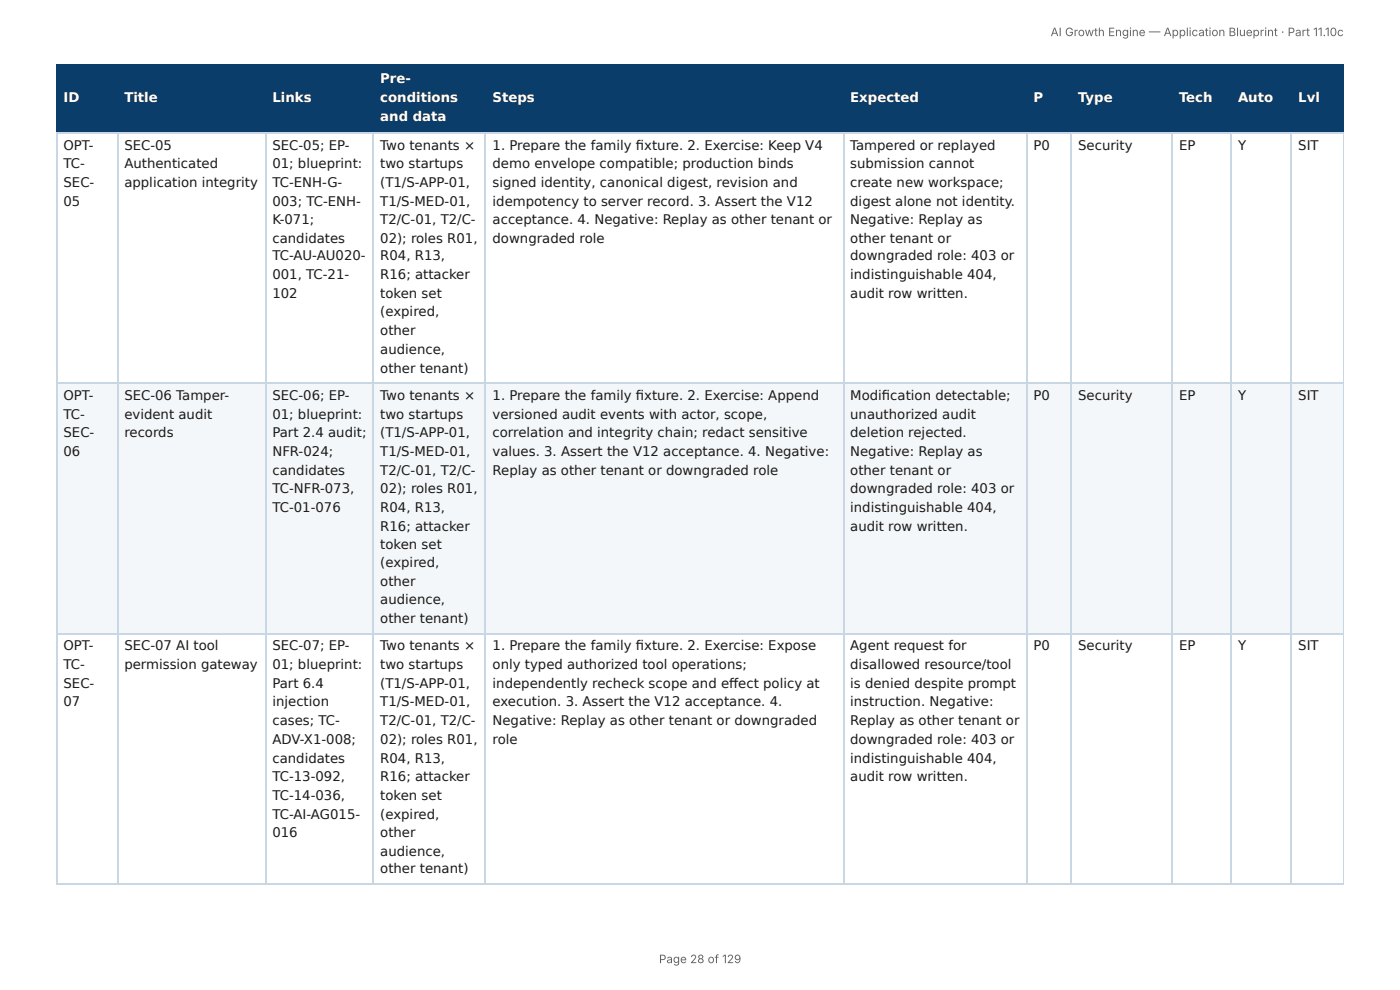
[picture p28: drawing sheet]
<svg xmlns="http://www.w3.org/2000/svg" width="297mm" height="210mm" viewBox="0 0 297 210" stroke-linecap="round" stroke-linejoin="round" font-family="sans-serif">
<defs><g id="words">
<g font-size="2.8" fill="#fff">
<text x="80.8" y="17.7">Pre-</text>
<text x="13.5" y="21.7">ID</text>
<text x="26.4" y="21.7">Title</text>
<text x="57.9" y="21.7">Links</text>
<text x="80.8" y="21.7">conditions</text>
<text x="104.6" y="21.7">Steps</text>
<text x="180.6" y="21.7">Expected</text>
<text x="219.5" y="21.7">P</text>
<text x="229" y="21.7">Type</text>
<text x="250.4" y="21.7">Tech</text>
<text x="262.9" y="21.7">Auto</text>
<text x="275.7" y="21.7">Lvl</text>
<text x="80.8" y="25.7">and data</text>
</g>
<g font-size="2.8" fill="#1a1a1a">
<text x="13.5" y="31.8">OPT-</text>
<text x="13.5" y="35.7">TC-</text>
<text x="26.4" y="31.8">SEC-05</text>
<text x="26.4" y="35.7">Authenticated</text>
<text x="57.9" y="31.8">SEC-05; EP-</text>
<text x="57.9" y="35.7">01; blueprint:</text>
<text x="80.8" y="31.8">Two tenants ×</text>
<text x="80.8" y="35.7">two startups</text>
<text x="104.6" y="31.8">1. Prepare the family fi xture. 2. Exercise: Keep V4</text>
<text x="104.6" y="35.7">demo envelope compatible; production binds</text>
<text x="180.6" y="31.8">Tampered or replayed</text>
<text x="180.6" y="35.7">submission cannot</text>
<text x="219.5" y="31.8">P0</text>
<text x="229" y="31.8">Security</text>
<text x="250.4" y="31.8">EP</text>
<text x="262.9" y="31.8">Y</text>
<text x="275.7" y="31.8">SIT</text>
<text x="13.5" y="39.7">SEC-</text>
<text x="26.4" y="39.7">application integrity</text>
<text x="57.9" y="39.7">TC-ENH-G-</text>
<text x="80.8" y="39.7">(T1/S-APP-01,</text>
<text x="104.6" y="39.7">signed identity, canonical digest, revision and</text>
<text x="180.6" y="39.7">create new workspace;</text>
<text x="13.5" y="43.7">05</text>
<text x="57.9" y="43.7">003; TC-ENH-</text>
<text x="57.9" y="47.6">K-071;</text>
<text x="80.8" y="43.7">T1/S-MED-01,</text>
<text x="80.8" y="47.6">T2/C-01, T2/C-</text>
<text x="104.6" y="43.7">idempotency to server record. 3. Assert the V12</text>
<text x="104.6" y="47.6">acceptance. 4. Negative: Replay as other tenant or</text>
<text x="180.6" y="43.7">digest alone not identity.</text>
<text x="180.6" y="47.6">Negative: Replay as</text>
<text x="57.9" y="51.6">candidates</text>
<text x="80.8" y="51.6">02); roles R01,</text>
<text x="104.6" y="51.6">downgraded role</text>
<text x="180.6" y="51.6">other tenant or</text>
<text x="57.9" y="55.3">TC-AU-AU020-</text>
<text x="57.9" y="59.3">001, TC-21-</text>
<text x="80.8" y="55.3">R04, R13,</text>
<text x="80.8" y="59.3">R16; attacker</text>
<text x="180.6" y="55.3">downgraded role: 403 or</text>
<text x="180.6" y="59.3">indistinguishable 404,</text>
<text x="57.9" y="63.2">102</text>
<text x="80.8" y="63.2">token set</text>
<text x="180.6" y="63.2">audit row written.</text>
<text x="80.8" y="67.2">(expired,</text>
<text x="80.8" y="71.2">other</text>
<text x="80.8" y="75.1">audience,</text>
<text x="80.8" y="79.1">other tenant)</text>
<text x="13.5" y="84.9">OPT-</text>
<text x="13.5" y="88.9">TC-</text>
<text x="26.4" y="84.9">SEC-06 Tamper-</text>
<text x="26.4" y="88.9">evident audit</text>
<text x="57.9" y="84.9">SEC-06; EP-</text>
<text x="57.9" y="88.9">01; blueprint:</text>
<text x="80.8" y="84.9">Two tenants ×</text>
<text x="80.8" y="88.9">two startups</text>
<text x="104.6" y="84.9">1. Prepare the family fi xture. 2. Exercise: Append</text>
<text x="104.6" y="88.9">versioned audit events with actor, scope,</text>
<text x="180.6" y="84.9">Modifi cation detectable;</text>
<text x="180.6" y="88.9">unauthorized audit</text>
<text x="219.5" y="84.9">P0</text>
<text x="229" y="84.9">Security</text>
<text x="250.4" y="84.9">EP</text>
<text x="262.9" y="84.9">Y</text>
<text x="275.7" y="84.9">SIT</text>
<text x="13.5" y="92.9">SEC-</text>
<text x="26.4" y="92.9">records</text>
<text x="57.9" y="92.9">Part 2.4 audit;</text>
<text x="80.8" y="92.9">(T1/S-APP-01,</text>
<text x="104.6" y="92.9">correlation and integrity chain; redact sensitive</text>
<text x="180.6" y="92.9">deletion rejected.</text>
<text x="13.5" y="96.8">06</text>
<text x="57.9" y="96.8">NFR-024;</text>
<text x="57.9" y="100.8">candidates</text>
<text x="80.8" y="96.8">T1/S-MED-01,</text>
<text x="80.8" y="100.8">T2/C-01, T2/C-</text>
<text x="104.6" y="96.8">values. 3. Assert the V12 acceptance. 4. Negative:</text>
<text x="104.6" y="100.8">Replay as other tenant or downgraded role</text>
<text x="180.6" y="96.8">Negative: Replay as</text>
<text x="180.6" y="100.8">other tenant or</text>
<text x="57.9" y="104.8">TC-NFR-073,</text>
<text x="80.8" y="104.8">02); roles R01,</text>
<text x="180.6" y="104.8">downgraded role: 403 or</text>
<text x="57.9" y="108.7">TC-01-076</text>
<text x="80.8" y="108.7">R04, R13,</text>
<text x="80.8" y="112.7">R16; attacker</text>
<text x="180.6" y="108.7">indistinguishable 404,</text>
<text x="180.6" y="112.7">audit row written.</text>
<text x="80.8" y="116.7">token set</text>
<text x="80.8" y="120.4">(expired,</text>
<text x="80.8" y="124.4">other</text>
<text x="80.8" y="128.3">audience,</text>
<text x="80.8" y="132.3">other tenant)</text>
<text x="13.5" y="138.1">OPT-</text>
<text x="13.5" y="142.1">TC-</text>
<text x="26.4" y="138.1">SEC-07 AI tool</text>
<text x="26.4" y="142.1">permission gateway</text>
<text x="57.9" y="138.1">SEC-07; EP-</text>
<text x="57.9" y="142.1">01; blueprint:</text>
<text x="80.8" y="138.1">Two tenants ×</text>
<text x="80.8" y="142.1">two startups</text>
<text x="104.6" y="138.1">1. Prepare the family fi xture. 2. Exercise: Expose</text>
<text x="104.6" y="142.1">only typed authorized tool operations;</text>
<text x="180.6" y="138.1">Agent request for</text>
<text x="180.6" y="142.1">disallowed resource/tool</text>
<text x="219.5" y="138.1">P0</text>
<text x="229" y="138.1">Security</text>
<text x="250.4" y="138.1">EP</text>
<text x="262.9" y="138.1">Y</text>
<text x="275.7" y="138.1">SIT</text>
<text x="13.5" y="146.1">SEC-</text>
<text x="57.9" y="146.1">Part 6.4</text>
<text x="80.8" y="146.1">(T1/S-APP-01,</text>
<text x="104.6" y="146.1">independently recheck scope and eff ect policy at</text>
<text x="180.6" y="146.1">is denied despite prompt</text>
<text x="13.5" y="150">07</text>
<text x="57.9" y="150">injection</text>
<text x="57.9" y="154">cases; TC-</text>
<text x="80.8" y="150">T1/S-MED-01,</text>
<text x="80.8" y="154">T2/C-01, T2/C-</text>
<text x="104.6" y="150">execution. 3. Assert the V12 acceptance. 4.</text>
<text x="104.6" y="154">Negative: Replay as other tenant or downgraded</text>
<text x="180.6" y="150">instruction. Negative:</text>
<text x="180.6" y="154">Replay as other tenant or</text>
<text x="57.9" y="158">ADV-X1-008;</text>
<text x="57.9" y="161.9">candidates</text>
<text x="80.8" y="158">02); roles R01,</text>
<text x="80.8" y="161.9">R04, R13,</text>
<text x="104.6" y="158">role</text>
<text x="180.6" y="158">downgraded role: 403 or</text>
<text x="180.6" y="161.9">indistinguishable 404,</text>
<text x="57.9" y="165.9">TC-13-092,</text>
<text x="80.8" y="165.9">R16; attacker</text>
<text x="180.6" y="165.9">audit row written.</text>
<text x="57.9" y="169.9">TC-14-036,</text>
<text x="57.9" y="173.8">TC-AI-AG015-</text>
<text x="80.8" y="169.9">token set</text>
<text x="80.8" y="173.8">(expired,</text>
<text x="57.9" y="177.8">016</text>
<text x="80.8" y="177.8">other</text>
<text x="80.8" y="181.8">audience,</text>
<text x="80.8" y="185.5">other tenant)</text>
</g>
<g font-size="2.5" fill="#666">
<text x="223.1" y="7.7">AI Growth Engine — Application Blueprint · Part 11.10c</text>
<text x="140" y="204.5">Page 28 of 129</text>
</g>
</g></defs>
<g fill="#0b3d6b">
<path d="M12.2 14h12.7v14h-12.7z"/>
<path d="M24.9 14h31.5v14h-31.5z"/>
<path d="M56.4 14h23v14h-23z"/>
<path d="M79.4 14h23.8v14h-23.8z"/>
<path d="M103.2 14h75.9v14h-75.9z"/>
<path d="M179.1 14h38.9v14h-38.9z"/>
<path d="M218 14h9.5v14h-9.5z"/>
<path d="M227.5 14h21.5v14h-21.5z"/>
<path d="M249 14h12.4v14h-12.4z"/>
<path d="M261.4 14h13v14h-13z"/>
<path d="M274.4 14h11v14h-11z"/>
</g>
<g fill="#f4f7fa">
<path d="M12.2 81.5h12.7v53.2h-12.7z"/>
<path d="M24.9 81.5h31.5v53.2h-31.5z"/>
<path d="M56.4 81.5h23v53.2h-23z"/>
<path d="M79.4 81.5h23.8v53.2h-23.8z"/>
<path d="M103.2 81.5h75.9v53.2h-75.9z"/>
<path d="M179.1 81.5h38.9v53.2h-38.9z"/>
<path d="M218 81.5h9.5v53.2h-9.5z"/>
<path d="M227.5 81.5h21.5v53.2h-21.5z"/>
<path d="M249 81.5h12.4v53.2h-12.4z"/>
<path d="M261.4 81.5h13v53.2h-13z"/>
<path d="M274.4 81.5h11v53.2h-11z"/>
</g>
<g fill="none" stroke="#0b3d6b" stroke-width=".26">
<path d="M11.9 13.9h273.5M12 13.8v14.5M25 13.8v14.5M56.5 13.8v14.5M79.2 13.8v14.5M103.1 13.8v14.5M179.3 13.8v14.5M218.1 13.8v14.5M227.4 13.8v14.5M248.8 13.8v14.5M261.5 13.8v14.5M274.2 13.8v14.5"/>
<path d="M11.9 28.2h273.5"/>
</g>
<path d="M285.3 13.8v14.5" fill="none" stroke="#0b3d6b" stroke-width=".21"/>
<g fill="none" stroke="#c9d6e3" stroke-width=".26">
<path d="M11.9 28.2h273.5M12 28.3v159.6M25 28.3v159.6M56.5 28.3v159.6M79.2 28.3v159.6M103.1 28.3v159.6M179.3 28.3v159.6M218.1 28.3v159.6M227.4 28.3v159.6M248.8 28.3v159.6M261.5 28.3v159.6M274.2 28.3v159.6"/>
<path d="M11.9 81.4h273.5M11.9 134.5h273.5M11.9 187.7h273.5"/>
</g>
<path d="M285.3 28.3v159.6" fill="none" stroke="#c9d6e3" stroke-width=".21"/>
<use href="#words"/>
</svg>
